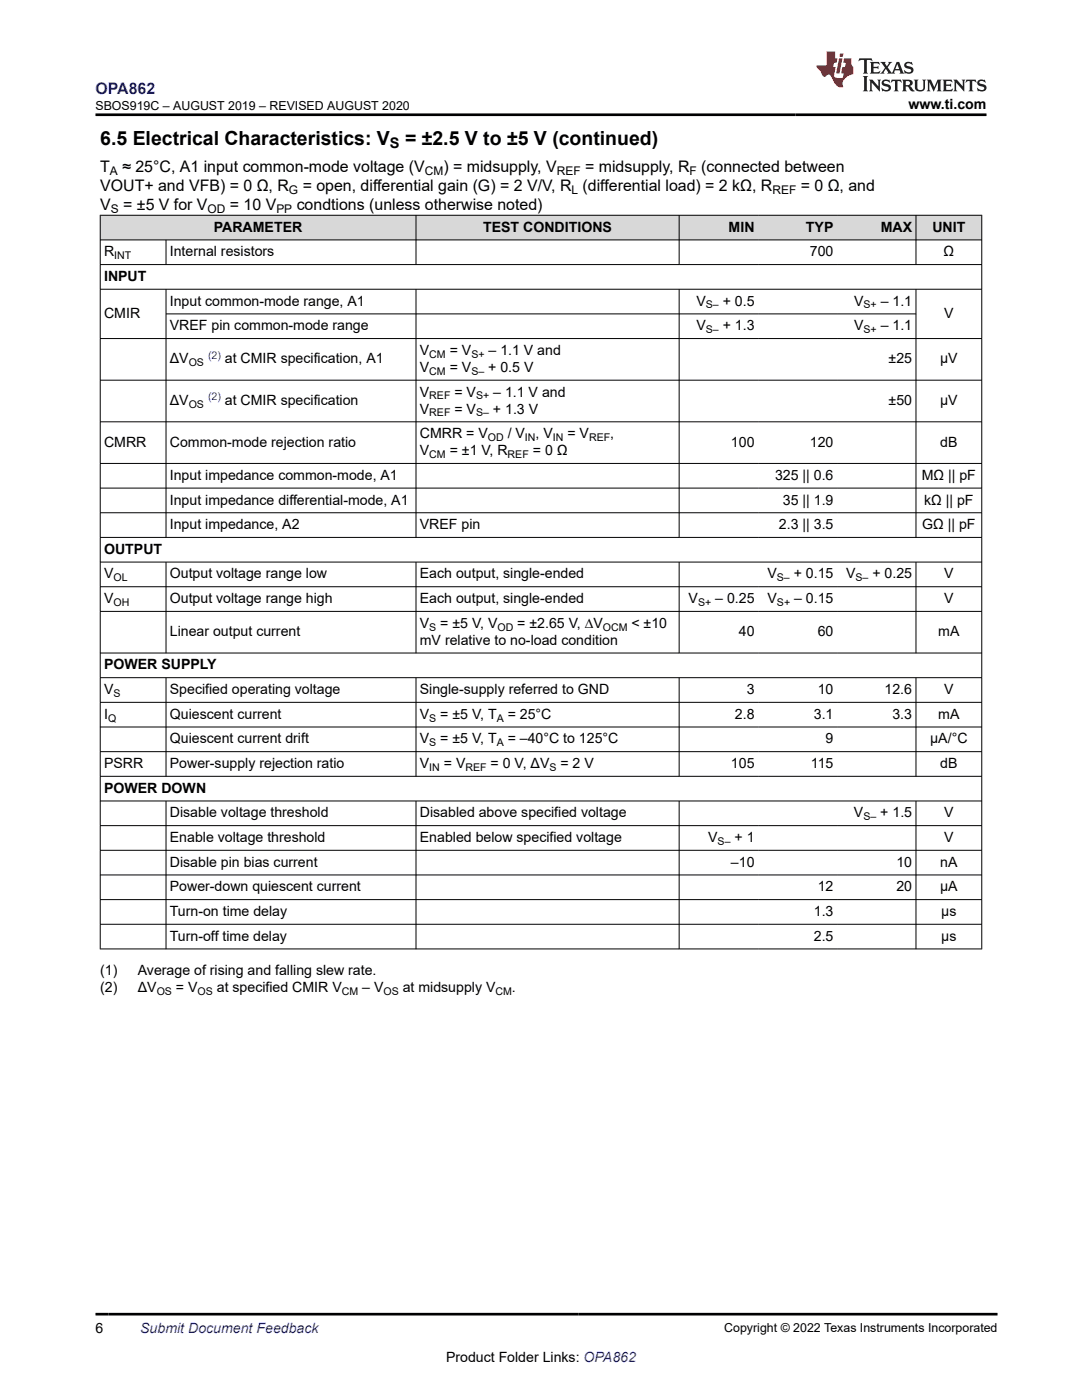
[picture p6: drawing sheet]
<svg xmlns="http://www.w3.org/2000/svg" width="216mm" height="279mm" viewBox="0 0 216 279" stroke-linecap="round" stroke-linejoin="round" font-family="sans-serif">
<defs><g id="words">
<g font-size="3.9">
<text x="20" y="28.8">6.5 Electrical Characteristics: V</text>
<text x="80.8" y="28.8">= ±2.5 V to ±5 V (continued)</text>
</g>
<text font-size="3.2" fill="#00f" x="19" y="18.7">OPA862</text>
<g font-size="3.2">
<text x="20" y="34.3">T</text>
<text x="24.4" y="34.3">≈ 25°C, A1 input common-mode voltage (V</text>
<text x="88.5" y="34.3">) = midsupply, V</text>
<text x="116.7" y="34.3">= midsupply, R</text>
<text x="139.9" y="34.3">(connected between</text>
<text x="20" y="38.1">VOUT+ and VFB) = 0 Ω, R</text>
<text x="20" y="41.9">V</text>
<text x="24.6" y="41.9">= ±5 V for V</text>
<text x="45.9" y="41.9">= 10 V</text>
<text x="59.2" y="41.9">condtions (unless otherwise noted)</text>
<text x="60.4" y="38.1">= open, differential gain (G) = 2 V/V, R (differential load) = 2 kΩ, R</text>
<text x="159.8" y="38.1">= 0 Ω, and</text>
</g>
<text font-size="2.9" x="77.8" y="29.6">S</text>
<g font-size="2.8">
<text x="181.3" y="21.8">www.ti.com</text>
<text x="42.7" y="46.2">PARAMETER</text>
<text x="96.4" y="46.2">TEST CONDITIONS</text>
<text x="145.4" y="46.2">MIN</text>
<text x="160.8" y="46.2">TYP</text>
<text x="175.7" y="46.2">MAX</text>
<text x="186" y="46.2">UNIT</text>
<text x="20.8" y="51.2">R</text>
<text x="33.9" y="51.2">Internal resistors</text>
<text x="161.6" y="51.2">700</text>
<text x="188.3" y="51.2">Ω</text>
<text x="20.8" y="56.1">INPUT</text>
<text x="20.8" y="63.5">CMIR</text>
<text x="33.9" y="61">Input common-mode range, A1</text>
<text x="33.9" y="65.9">VREF pin common-mode range</text>
<text x="139" y="61">V</text>
<text x="139" y="65.9">V</text>
<text x="144.2" y="61">+ 0.5</text>
<text x="144.2" y="65.9">+ 1.3</text>
<text x="170.4" y="61">V</text>
<text x="170.4" y="65.9">V</text>
<text x="175.7" y="61">– 1.1</text>
<text x="175.7" y="65.9">– 1.1</text>
<text x="188.4" y="63.5">V</text>
<text x="83.8" y="70.8">V</text>
<text x="89.7" y="70.8">= V</text>
<text x="97.5" y="70.8">– 1.1 V and</text>
<text x="33.9" y="72.5">ΔV</text>
<text x="44.9" y="72.5">at CMIR specification, A1</text>
<text x="83.8" y="74.2">V</text>
<text x="89.7" y="74.2">= V</text>
<text x="97.4" y="74.2">+ 0.5 V</text>
<text x="177.3" y="72.5">±25</text>
<text x="187.6" y="72.5">µV</text>
<text x="33.9" y="80.8">ΔV</text>
<text x="44.9" y="80.8">at CMIR specification</text>
<text x="83.8" y="79.1">V</text>
<text x="83.8" y="82.5">V</text>
<text x="90.7" y="79.1">= V</text>
<text x="90.7" y="82.5">= V</text>
<text x="98.4" y="82.5">+ 1.3 V</text>
<text x="98.4" y="79.1">– 1.1 V and</text>
<text x="177.3" y="80.8">±50</text>
<text x="187.6" y="80.8">µV</text>
<text x="20.8" y="89.1">CMRR</text>
<text x="33.9" y="89.1">Common-mode rejection ratio</text>
<text x="83.8" y="87.5">CMRR = V</text>
<text x="101.3" y="87.5">/ V</text>
<text x="106.9" y="87.5">, V</text>
<text x="113.2" y="87.5">= V</text>
<text x="121.8" y="87.5">,</text>
<text x="145.9" y="89.1">100</text>
<text x="161.6" y="89.1">120</text>
<text x="187.6" y="89.1">dB</text>
<text x="33.9" y="95.8">Input impedance common-mode, A1</text>
<text x="83.8" y="90.8">V</text>
<text x="89.7" y="90.8">= ±1 V, R</text>
<text x="106.3" y="90.8">= 0 Ω</text>
<text x="154.6" y="95.8">325 || 0.6</text>
<text x="183.9" y="95.8">MΩ || pF</text>
<text x="33.9" y="100.7">Input impedance differential-mode, A1</text>
<text x="156.2" y="100.7">35 || 1.9</text>
<text x="184.4" y="100.7">kΩ || pF</text>
<text x="33.9" y="105.6">Input impedance, A2</text>
<text x="83.8" y="105.6">VREF pin</text>
<text x="155.4" y="105.6">2.3 || 3.5</text>
<text x="184" y="105.6">GΩ || pF</text>
<text x="20.8" y="110.5">OUTPUT</text>
<text x="20.8" y="115.4">V</text>
<text x="33.9" y="115.4">Output voltage range low</text>
<text x="83.8" y="115.4">Each output, single-ended</text>
<text x="153.1" y="115.4">V</text>
<text x="158.4" y="115.4">+ 0.15</text>
<text x="168.8" y="115.4">V</text>
<text x="174.1" y="115.4">+ 0.25</text>
<text x="188.4" y="115.4">V</text>
<text x="20.8" y="120.4">V</text>
<text x="33.9" y="120.4">Output voltage range high</text>
<text x="83.8" y="120.4">Each output, single-ended</text>
<text x="83.8" y="125.3">V</text>
<text x="87.9" y="125.3">= ±5 V, V</text>
<text x="103.2" y="125.3">= ±2.65 V, ∆V</text>
<text x="126" y="125.3">&lt; ±10</text>
<text x="137.4" y="120.4">V</text>
<text x="142.7" y="120.4">– 0.25</text>
<text x="153.2" y="120.4">V</text>
<text x="158.5" y="120.4">– 0.15</text>
<text x="188.4" y="120.4">V</text>
<text x="33.9" y="127">Linear output current</text>
<text x="83.8" y="128.7">mV relative to no-load condition</text>
<text x="147.4" y="127">40</text>
<text x="163.2" y="127">60</text>
<text x="187.2" y="127">mA</text>
<text x="20.8" y="133.6">POWER SUPPLY</text>
<text x="20.8" y="138.5">V</text>
<text x="20.8" y="143.4">I</text>
<text x="33.9" y="138.5">Specified operating voltage</text>
<text x="33.9" y="143.4">Quiescent current</text>
<text x="83.8" y="138.5">Single-supply referred to GND</text>
<text x="83.8" y="143.4">V</text>
<text x="87.9" y="143.4">= ±5 V, T</text>
<text x="101.3" y="143.4">= 25°C</text>
<text x="146.6" y="143.4">2.8</text>
<text x="149" y="138.5">3</text>
<text x="162.4" y="143.4">3.1</text>
<text x="163.2" y="138.5">10</text>
<text x="176.5" y="138.5">12.6</text>
<text x="178.1" y="143.4">3.3</text>
<text x="187.2" y="143.4">mA</text>
<text x="188.4" y="138.5">V</text>
<text x="33.9" y="148.4">Quiescent current drift</text>
<text x="83.8" y="148.4">V</text>
<text x="87.9" y="148.4">= ±5 V, T</text>
<text x="101.3" y="148.4">= –40°C to 125°C</text>
<text x="164.7" y="148.4">9</text>
<text x="185.6" y="148.4">µA/°C</text>
<text x="20.8" y="153.3">PSRR</text>
<text x="33.9" y="153.3">Power-supply rejection ratio</text>
<text x="83.8" y="153.3">V</text>
<text x="88.6" y="153.3">= V</text>
<text x="97.9" y="153.3">= 0 V, ΔV</text>
<text x="111.8" y="153.3">= 2 V</text>
<text x="145.9" y="153.3">105</text>
<text x="161.8" y="153.3">115</text>
<text x="187.6" y="153.3">dB</text>
<text x="20.8" y="158.2">POWER DOWN</text>
<text x="33.9" y="163.1">Disable voltage threshold</text>
<text x="83.8" y="163.1">Disabled above specified voltage</text>
<text x="170.4" y="163.1">V</text>
<text x="175.7" y="163.1">+ 1.5</text>
<text x="188.4" y="163.1">V</text>
<text x="33.9" y="168">Enable voltage threshold</text>
<text x="33.9" y="173">Disable pin bias current</text>
<text x="83.8" y="168">Enabled below specified voltage</text>
<text x="141.3" y="168">V</text>
<text x="145.9" y="173">–10</text>
<text x="146.6" y="168">+ 1</text>
<text x="178.9" y="173">10</text>
<text x="187.6" y="173">nA</text>
<text x="188.4" y="168">V</text>
<text x="33.9" y="177.9">Power-down quiescent current</text>
<text x="163.2" y="177.9">12</text>
<text x="178.9" y="177.9">20</text>
<text x="187.6" y="177.9">µA</text>
<text x="33.9" y="182.8">Turn-on time delay</text>
<text x="162.4" y="182.8">1.3</text>
<text x="187.8" y="182.8">µs</text>
<text x="33.9" y="187.7">Turn-off time delay</text>
<text x="162.4" y="187.7">2.5</text>
<text x="187.8" y="187.7">µs</text>
<text x="20" y="194.5">(1)</text>
<text x="20" y="197.9">(2)</text>
<text x="27.5" y="194.5">Average of rising and falling slew rate.</text>
<text x="27.5" y="197.9">ΔV</text>
<text x="35.1" y="197.9">= V</text>
<text x="43.3" y="197.9">at specified CMIR V</text>
<text x="72.3" y="197.9">– V</text>
<text x="80.4" y="197.9">at midsupply V</text>
<text x="102.2" y="197.9">.</text>
<text x="19" y="266.1">6</text>
<text x="89" y="271.7">Product Folder Links: OPA862</text>
</g>
<text font-size="2.8" fill="#00f" x="28" y="266.1">Submit Document Feedback</text>
<g font-size="2.5">
<text x="19" y="21.9">SBOS919C – AUGUST 2019 – REVISED AUGUST 2020</text>
<text x="144.5" y="265.8">Copyright © 2022 Texas Instruments Incorporated</text>
</g>
<g font-size="2.4">
<text x="21.9" y="34.9">A</text>
<text x="84.8" y="34.9">CM</text>
<text x="111.1" y="34.9">REF</text>
<text x="137.6" y="34.9">F</text>
<text x="57.7" y="38.7">G</text>
<text x="114.1" y="38.7">L</text>
<text x="154.1" y="38.7">REF</text>
<text x="22.1" y="42.5">S</text>
<text x="41.4" y="42.5">OD</text>
<text x="55.1" y="42.5">PP</text>
</g>
<g font-size="2.1">
<text x="22.8" y="51.7">INT</text>
<text x="140.8" y="61.6">S–</text>
<text x="172.3" y="61.6">S+</text>
<text x="85.7" y="71.4">CM</text>
<text x="94" y="71.4">S+</text>
<text x="140.8" y="66.5">S–</text>
<text x="172.3" y="66.5">S+</text>
<text x="37.7" y="73.1">OS</text>
<text x="85.7" y="74.8">CM</text>
<text x="94" y="74.8">S–</text>
<text x="37.7" y="81.4">OS</text>
<text x="85.7" y="79.7">REF</text>
<text x="85.7" y="83.1">REF</text>
<text x="95" y="83.1">S–</text>
<text x="95" y="79.7">S+</text>
<text x="97.3" y="88">OD</text>
<text x="104.8" y="88">IN</text>
<text x="110.3" y="88">IN</text>
<text x="117.5" y="88">REF</text>
<text x="85.7" y="91.4">CM</text>
<text x="101.3" y="91.4">REF</text>
<text x="22.6" y="116">OL</text>
<text x="155" y="116">S–</text>
<text x="170.7" y="116">S–</text>
<text x="22.6" y="120.9">OH</text>
<text x="85.7" y="125.9">S</text>
<text x="99.3" y="125.9">OD</text>
<text x="120.3" y="125.9">OCM</text>
<text x="139.3" y="120.9">S+</text>
<text x="155" y="120.9">S+</text>
<text x="22.6" y="139.1">S</text>
<text x="21.6" y="144">Q</text>
<text x="85.7" y="144">S</text>
<text x="85.7" y="148.9">S</text>
<text x="99.1" y="144">A</text>
<text x="99.1" y="148.9">A</text>
<text x="85.7" y="153.8">IN</text>
<text x="92.9" y="153.8">REF</text>
<text x="109.6" y="153.8">S</text>
<text x="172.3" y="163.7">S–</text>
<text x="143.2" y="168.6">S–</text>
<text x="31.3" y="198.5">OS</text>
<text x="39.4" y="198.5">OS</text>
<text x="68.2" y="198.5">CM</text>
<text x="76.5" y="198.5">OS</text>
<text x="98.9" y="198.5">CM</text>
</g>
<g font-size="2.1" fill="#00f">
<text x="41.5" y="71.6">(2)</text>
<text x="41.5" y="79.9">(2)</text>
</g>
</g></defs>
<g fill="#d8d8d8">
<path d="M20 43h175.9v4.9h-175.9z" fill-rule="evenodd"/>
<path d="M20.1 43h62.8v4.8h-62.8z" fill-rule="evenodd"/>
<path d="M83.1 43h52.4v4.8h-52.4z" fill-rule="evenodd"/>
<path d="M135.6 43h15.7v4.8h-15.7z" fill-rule="evenodd"/>
<path d="M151.3 43h15.7v4.8h-15.7z" fill-rule="evenodd"/>
<path d="M167 43h15.7v4.8h-15.7z" fill-rule="evenodd"/>
<path d="M182.8 43h13v4.8h-13z" fill-rule="evenodd"/>
</g>
<g fill="none" stroke="#000" stroke-width=".2">
<path d="M19.9 43h176.1M19.9 47.9h176.1M19.9 52.8h176.1M19.9 57.7h176.1M20 42.9v146.5M33.1 47.9v5M33.1 57.7v49.6M83 42.9v10M83 57.7v49.6M135.5 42.9v10M135.5 57.7v49.6M182.8 42.9v10"/>
<path d="M182.8 57.7v49.6M195.9 42.9v146.5M19.9 67.6h176.1M19.9 75.9h176.1M33.1 62.6h149.7M19.9 84.2h176.1M19.9 92.5h176.1M19.9 97.4h176.1M19.9 102.3h176.1M19.9 107.3h176.1M19.9 112.2h176.1M19.9 117.1h176.1"/>
<path d="M33.1 112.2v18.2M83 112.2v18.2M135.5 112.2v18.2M182.8 112.2v18.2M19.9 122h176.1M19.9 130.3h176.1M19.9 135.2h176.1M33.1 135.2v19.8M83 135.2v19.8M135.5 135.2v19.8M182.8 135.2v19.8M19.9 140.2h176.1"/>
<path d="M19.9 145.1h176.1M19.9 150h176.1M19.9 154.9h176.1M19.9 159.9h176.1M33.1 159.9v29.5M83 159.9v29.5M135.5 159.9v29.5M182.8 159.9v29.5M19.9 164.8h176.1M19.9 169.7h176.1M19.9 174.6h176.1M19.9 179.5h176.1"/>
<path d="M19.9 184.5h176.1M19.9 189.4h176.1"/>
</g>
<path d="M171.5 11.6l-.2 .6 .5-.2h.6v.1v2.2l-.2 .4h1l-.2-.4v-2.2v-.1h.5l.5 .2-.1-.6zM173.6 12.4l.2 .3v1.6l-.2 .4h1.9l.1-.6a1.08 1.08 0 0 1-1.3 .2v-.7h.6l.4 .2v-.7l-.4 .2h-.6v-.5l.2-.2a1 1 0 0 1 1 .3l-.1-.5zM175.7 12.4l.9 1.1-1 1.2h.9l-.2-.2 .5-.8 .4 .8-.2 .2h1.6l-.2-.2 .2-.5h.9l.1 .5-.1 .2h.9l-.2-.4-.8-1.9h-.5l-.9 2.1-.9-1.1 .9-1h-.8l.2 .2-.4 .6-.4-.6 .2-.2zM179 12.8l.4 1h-.7zM180.7 12.5a.65 .65 0 0 0-.2 .7 .65 .65 0 0 0 .6 .5l.6 .1 .1 .3a.79 .79 0 0 1-.7 .4 .79 .79 0 0 1-.7-.5l.1 .7 .2-.1a.93 .93 0 0 0 1.1 0 .93 .93 0 0 0 .4-.9 1.46 1.46 0 0 0-1.2-.6l-.1-.3a1.09 1.09 0 0 1 1.2 .2l-.2-.6-.1 .1-.5-.2zM172.2 15.2l.2 .4v2.2l-.2 .4h1l-.2-.4v-2.2l.2-.4zM173.4 15.9l.2 .4v1.5l-.2 .4h.8l-.3-.4 .1-1.3 1.6 1.8v-2l.2-.4h-.7l.1 .2 .1 1.1-1.2-1.3zM176.2 16a.65 .65 0 0 0-.2 .8 .65 .65 0 0 0 .6 .4l.6 .2 .1 .2a.79 .79 0 0 1-.7 .4 .79 .79 0 0 1-.7-.5l.1 .7 .2-.1a.93 .93 0 0 0 1.1 .1 .93 .93 0 0 0 .4-1 1.46 1.46 0 0 0-1.2-.5l-.1-.4a1.09 1.09 0 0 1 1.2 .2l-.1-.6-.2 .1-.5-.1zM177.9 15.9l-.1 .6a.63 .63 0 0 1 .8-.3v1.6l-.3 .4h1l-.2-.4v-1.6a.66 .66 0 0 1 .8 .3l-.1-.6zM180 15.9l.2 .4v1.5l-.2 .4h1l-.2-.2-.1-.7h.5l.1 .2a.79 .79 0 0 0 1.2 .6l-1-.9a.61 .61 0 0 0 .6-.6 .61 .61 0 0 0-.5-.7zM180.8 16.2h.1a.47 .47 0 0 1 .5 .1 .47 .47 0 0 1 .1 .5l-.1 .1-.7 .1zM182.3 15.9l.2 .2a2.27 2.27 0 0 0 .4 2 1.04 1.04 0 0 0 1.7-.7v-1.3l.2-.2h-.8l.2 .4v1.1a.6 .6 0 0 1-.6 .6 .6 .6 0 0 1-.6-.6v-1.1l.3-.4zM184.9 15.9l.2 .4v1.5l-.2 .4h.8l-.3-.4v-1.4l.9 1.9 .9-1.9v1.4l-.3 .4h1l-.2-.4v-1.5l.2-.4h-.8l-.7 1.5-.6-1.5zM188.1 15.9l.2 .4v1.5l-.2 .4h1.9l.1-.6a1.09 1.09 0 0 1-1.3 .2v-.7h.6l.4 .2v-.6l-.4 .2h-.6v-.6l.2-.1a1.01 1.01 0 0 1 1 .3l-.1-.6zM190.2 15.9l.3 .4v1.5l-.3 .4h.8l-.2-.4v-1.3l1.6 1.8v-2l.2-.4h-.7l.2 .2v1.1l-1.2-1.3zM192.8 15.9l-.1 .6a.63 .63 0 0 1 .8-.3v1.6l-.3 .4h1l-.2-.4v-1.6a.66 .66 0 0 1 .8 .3l-.1-.6zM195.2 16a.65 .65 0 0 0-.2 .8 .65 .65 0 0 0 .6 .4l.6 .2 .2 .2a.79 .79 0 0 1-.7 .4 .79 .79 0 0 1-.7-.5l.1 .7 .2-.1a.93 .93 0 0 0 1 .1 .93 .93 0 0 0 .5-1 1.46 1.46 0 0 0-1.3-.5v-.4a1.09 1.09 0 0 1 1.2 .2l-.2-.6-.2 .1-.5-.1z" fill="#231f20"/>
<path d="M164.9 10.3v2.7h-2l.1 .4 .8 1a.95 .95 0 0 0 1 .9 .59 .59 0 0 1 .5-.4 .59 .59 0 0 1 .5 .3l.4 .8a1.59 1.59 0 0 0 2.1 1.4 1.61 1.61 0 0 1 1-2.3l1-.3-.1-1.5a1.59 1.59 0 0 1-.3-1.7h-1.5l-.2 .9h.6l-.2 .9h-.5l-.2 .9v.3l.4 .1-.1 .9h-.7a.73 .73 0 0 1-1-.7l.3-1.5h-.5l.1-.9h.5l.2-.9h-.5v-1.3zM167.4 11.6l-.6 3.1h.7l.6-3.1zM167.6 10.7l-.1 .6h.7l.1-.6z" fill="#ed1c24"/>
<path d="M19 22.9h177.8M19 262.3h180" fill="none" stroke="#000" stroke-width=".53"/>
<use href="#words"/>
</svg>
